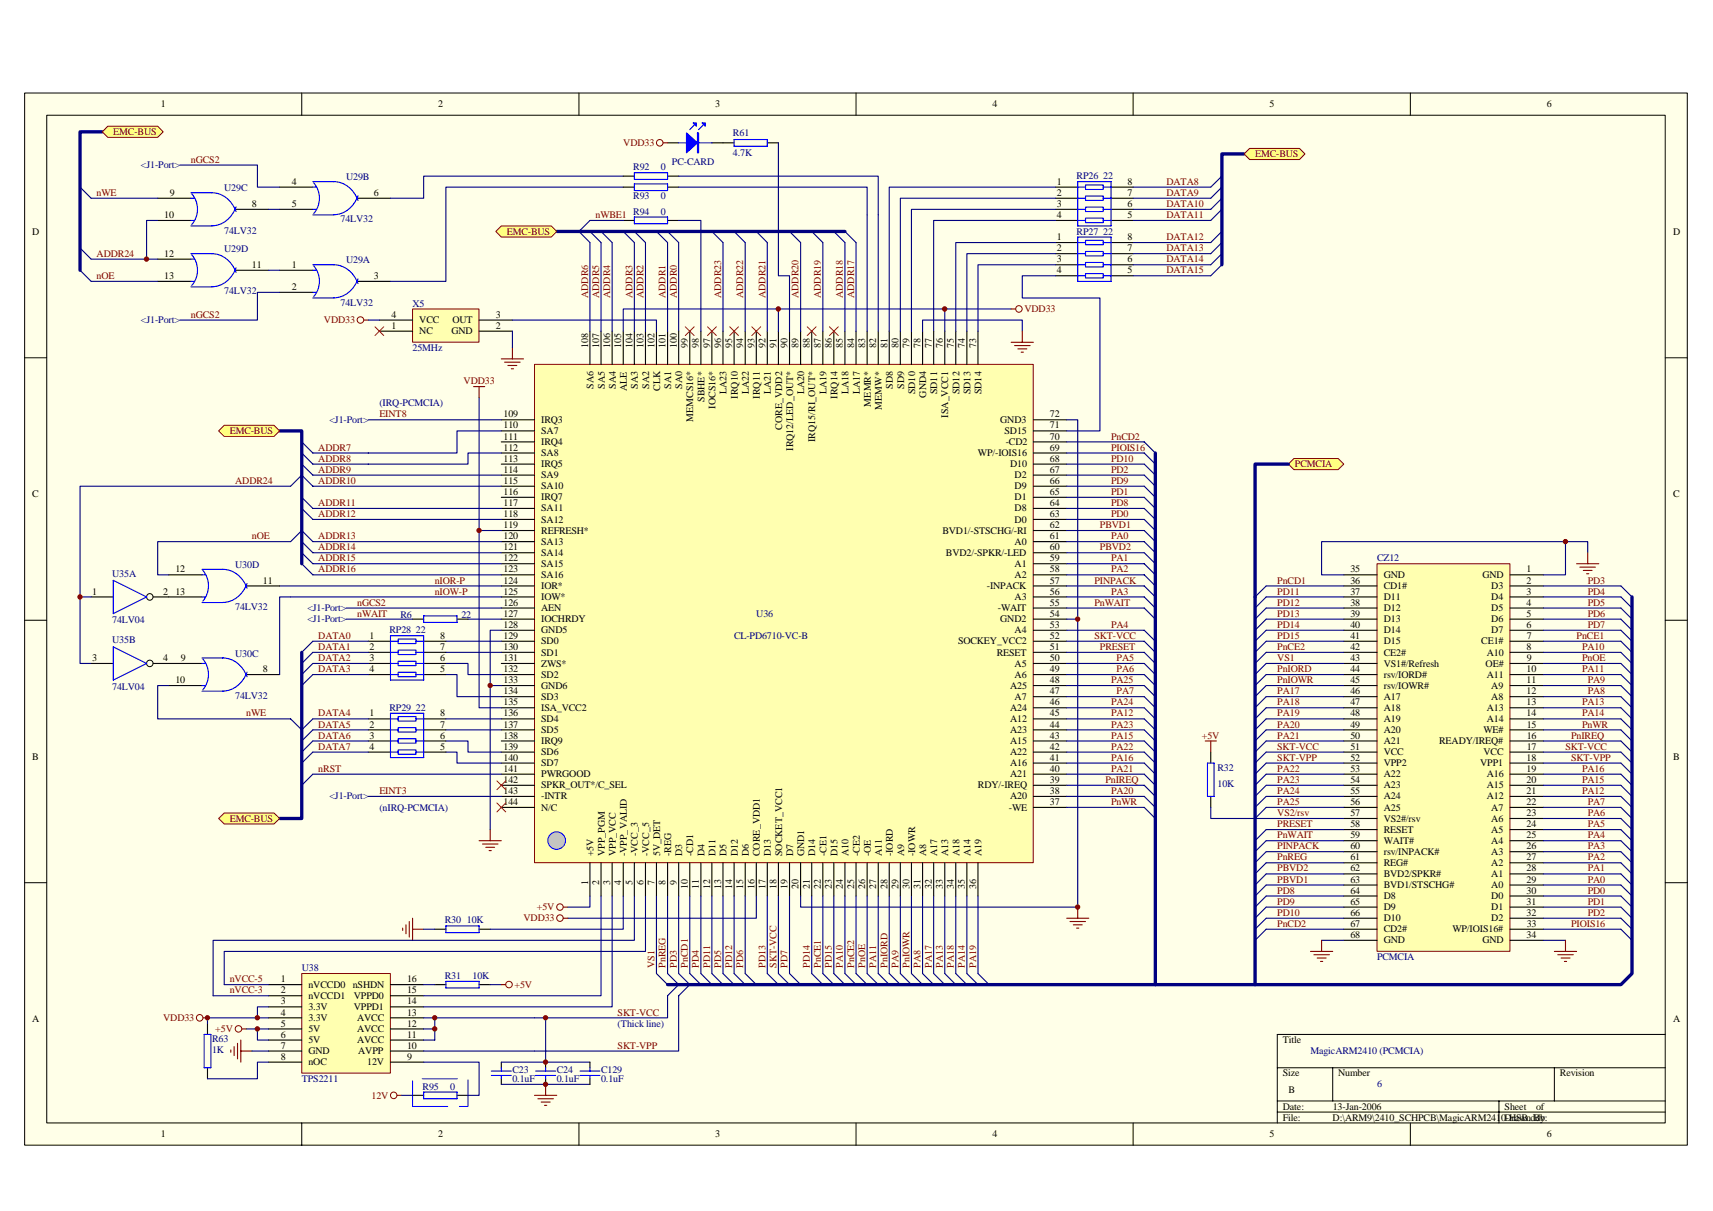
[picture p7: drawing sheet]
<svg xmlns="http://www.w3.org/2000/svg" width="297mm" height="210mm" viewBox="0 0 297 210" stroke-linecap="round" stroke-linejoin="round" font-family="sans-serif">
<defs><g id="words">
<g font-size="1.7" fill="#800000">
<text x="19.6" y="23.4">EMC-BUS</text>
<text x="33.1" y="28.2">nGCS2</text>
<text x="108.1" y="25.3">VDD33</text>
<text x="217.6" y="27.2">EMC-BUS</text>
<text x="16.8" y="34">nWE</text>
<text x="202.3" y="32">DATA8</text>
<text x="202.3" y="34">DATA9</text>
<text x="202.3" y="35.9">DATA10</text>
<text x="87.9" y="40.7">EMC-BUS</text>
<text x="103.3" y="37.8">nWBE1</text>
<text x="202.3" y="37.8">DATA11</text>
<text x="202.3" y="41.6">DATA12</text>
<text x="16.8" y="44.5">ADDR24</text>
<text x="202.3" y="43.6">DATA13</text>
<text x="202.3" y="45.5">DATA14</text>
<text x="202.3" y="47.4">DATA15</text>
<text x="16.8" y="48.4">nOE</text>
<text x="102" y="51.7" transform="rotate(-90 102 51.7)">ADDR6</text>
<text x="103.9" y="51.7" transform="rotate(-90 103.9 51.7)">ADDR5</text>
<text x="105.8" y="51.7" transform="rotate(-90 105.8 51.7)">ADDR4</text>
<text x="109.7" y="51.7" transform="rotate(-90 109.7 51.7)">ADDR3</text>
<text x="111.6" y="51.7" transform="rotate(-90 111.6 51.7)">ADDR2</text>
<text x="115.4" y="51.7" transform="rotate(-90 115.4 51.7)">ADDR1</text>
<text x="117.3" y="51.7" transform="rotate(-90 117.3 51.7)">ADDR0</text>
<text x="125" y="51.7" transform="rotate(-90 125 51.7)">ADDR23</text>
<text x="128.9" y="51.7" transform="rotate(-90 128.9 51.7)">ADDR22</text>
<text x="132.7" y="51.7" transform="rotate(-90 132.7 51.7)">ADDR21</text>
<text x="138.5" y="51.7" transform="rotate(-90 138.5 51.7)">ADDR20</text>
<text x="142.3" y="51.7" transform="rotate(-90 142.3 51.7)">ADDR19</text>
<text x="146.2" y="51.7" transform="rotate(-90 146.2 51.7)">ADDR18</text>
<text x="148.1" y="51.7" transform="rotate(-90 148.1 51.7)">ADDR17</text>
<text x="33.1" y="55.1">nGCS2</text>
<text x="56.2" y="56">VDD33</text>
<text x="177.6" y="54.1">VDD33</text>
<text x="80.4" y="66.6">VDD33</text>
<text x="39.8" y="75.2">EMC-BUS</text>
<text x="65.8" y="72.4">EINT8</text>
<text x="192.7" y="76.2">PnCD2</text>
<text x="40.8" y="83.9">ADDR24</text>
<text x="55.2" y="78.1">ADDR7</text>
<text x="55.2" y="80.1">ADDR8</text>
<text x="55.2" y="82">ADDR9</text>
<text x="55.2" y="83.9">ADDR10</text>
<text x="192.7" y="80.1">PD10</text>
<text x="192.7" y="82">PD2</text>
<text x="192.7" y="83.9">PD9</text>
<text x="192.7" y="78.1">PIOIS16</text>
<text x="224.6" y="81">PCMCIA</text>
<text x="55.2" y="87.7">ADDR11</text>
<text x="55.2" y="89.7">ADDR12</text>
<text x="192.7" y="85.8">PD1</text>
<text x="192.7" y="87.7">PD8</text>
<text x="192.7" y="89.7">PD0</text>
<text x="43.7" y="93.5">nOE</text>
<text x="55.2" y="93.5">ADDR13</text>
<text x="55.2" y="95.4">ADDR14</text>
<text x="190.7" y="95.4">PBVD2</text>
<text x="190.7" y="91.6">PBVD1</text>
<text x="192.7" y="93.5">PA0</text>
<text x="55.2" y="97.3">ADDR15</text>
<text x="55.2" y="99.3">ADDR16</text>
<text x="75.4" y="101.2">nIOR-P</text>
<text x="189.8" y="101.2">PINPACK</text>
<text x="192.7" y="97.3">PA1</text>
<text x="192.7" y="99.3">PA2</text>
<text x="221.5" y="101.2">PnCD1</text>
<text x="275.3" y="101.2">PD3</text>
<text x="61.9" y="105">nGCS2</text>
<text x="61.9" y="106.9">nWAIT</text>
<text x="75.4" y="103.1">nIOW-P</text>
<text x="189.8" y="105">PnWAIT</text>
<text x="192.7" y="103.1">PA3</text>
<text x="221.5" y="103.1">PD11</text>
<text x="221.5" y="105">PD12</text>
<text x="221.5" y="106.9">PD13</text>
<text x="275.3" y="103.1">PD4</text>
<text x="275.3" y="105">PD5</text>
<text x="275.3" y="106.9">PD6</text>
<text x="55.2" y="110.8">DATA0</text>
<text x="55.2" y="112.7">DATA1</text>
<text x="189.8" y="110.8">SKT-VCC</text>
<text x="190.7" y="112.7">PRESET</text>
<text x="192.7" y="108.9">PA4</text>
<text x="221.5" y="108.9">PD14</text>
<text x="221.5" y="110.8">PD15</text>
<text x="221.5" y="112.7">PnCE2</text>
<text x="273.4" y="110.8">PnCE1</text>
<text x="274.3" y="112.7">PA10</text>
<text x="275.3" y="108.9">PD7</text>
<text x="55.2" y="114.6">DATA2</text>
<text x="55.2" y="116.5">DATA3</text>
<text x="192.7" y="118.5">PA25</text>
<text x="193.6" y="116.5">PA6</text>
<text x="193.6" y="114.6">PA5</text>
<text x="221.5" y="114.6">VS1</text>
<text x="221.5" y="116.5">PnIORD</text>
<text x="221.5" y="118.5">PnIOWR</text>
<text x="274.3" y="116.5">PA11</text>
<text x="274.3" y="114.6">PnOE</text>
<text x="275.3" y="118.5">PA9</text>
<text x="42.7" y="124.2">nWE</text>
<text x="55.2" y="124.2">DATA4</text>
<text x="192.7" y="124.2">PA12</text>
<text x="192.7" y="122.3">PA24</text>
<text x="193.6" y="120.4">PA7</text>
<text x="221.5" y="120.4">PA17</text>
<text x="221.5" y="122.3">PA18</text>
<text x="221.5" y="124.2">PA19</text>
<text x="274.3" y="122.3">PA13</text>
<text x="274.3" y="124.2">PA14</text>
<text x="275.3" y="120.4">PA8</text>
<text x="55.2" y="126.2">DATA5</text>
<text x="55.2" y="128.1">DATA6</text>
<text x="55.2" y="130">DATA7</text>
<text x="192.7" y="131.9">PA16</text>
<text x="192.7" y="130">PA22</text>
<text x="192.7" y="128.1">PA15</text>
<text x="192.7" y="126.2">PA23</text>
<text x="208.4" y="128.1">+5V</text>
<text x="221.5" y="126.2">PA20</text>
<text x="221.5" y="128.1">PA21</text>
<text x="221.5" y="130">SKT-VCC</text>
<text x="221.5" y="131.9">SKT-VPP</text>
<text x="271.5" y="130">SKT-VCC</text>
<text x="272.4" y="128.1">PnIREQ</text>
<text x="272.4" y="131.9">SKT-VPP</text>
<text x="274.3" y="126.2">PnWR</text>
<text x="55.2" y="133.8">nRST</text>
<text x="65.8" y="137.7">EINT3</text>
<text x="191.7" y="135.7">PnIREQ</text>
<text x="192.7" y="133.8">PA21</text>
<text x="192.7" y="137.7">PA20</text>
<text x="221.5" y="133.8">PA22</text>
<text x="221.5" y="135.7">PA23</text>
<text x="221.5" y="137.7">PA24</text>
<text x="274.3" y="137.7">PA12</text>
<text x="274.3" y="135.7">PA15</text>
<text x="274.3" y="133.8">PA16</text>
<text x="39.8" y="142.5">EMC-BUS</text>
<text x="192.7" y="139.6">PnWR</text>
<text x="221.5" y="143.4">PRESET</text>
<text x="221.5" y="139.6">PA25</text>
<text x="221.5" y="141.5">VS2/rsv</text>
<text x="275.3" y="143.4">PA5</text>
<text x="275.3" y="141.5">PA6</text>
<text x="275.3" y="139.6">PA7</text>
<text x="221.5" y="149.2">PnREG</text>
<text x="221.5" y="145.4">PnWAIT</text>
<text x="221.5" y="147.3">PINPACK</text>
<text x="275.3" y="149.2">PA2</text>
<text x="275.3" y="147.3">PA3</text>
<text x="275.3" y="145.4">PA4</text>
<text x="221.5" y="153">PBVD1</text>
<text x="221.5" y="155">PD8</text>
<text x="221.5" y="151.1">PBVD2</text>
<text x="275.3" y="155">PD0</text>
<text x="275.3" y="153">PA0</text>
<text x="275.3" y="151.1">PA1</text>
<text x="90.8" y="159.7">VDD33</text>
<text x="93.1" y="157.8">+5V</text>
<text x="221.5" y="160.7">PnCD2</text>
<text x="221.5" y="156.9">PD9</text>
<text x="221.5" y="158.8">PD10</text>
<text x="272.4" y="160.7">PIOIS16</text>
<text x="275.3" y="156.9">PD1</text>
<text x="275.3" y="158.8">PD2</text>
<text x="113.5" y="167.9" transform="rotate(-90 113.5 167.9)">VS1</text>
<text x="115.4" y="167.9" transform="rotate(-90 115.4 167.9)">PnREG</text>
<text x="117.3" y="167.9" transform="rotate(-90 117.3 167.9)">PD3</text>
<text x="119.3" y="167.9" transform="rotate(-90 119.3 167.9)">PnCD1</text>
<text x="121.2" y="167.9" transform="rotate(-90 121.2 167.9)">PD4</text>
<text x="123.1" y="167.9" transform="rotate(-90 123.1 167.9)">PD11</text>
<text x="125" y="167.9" transform="rotate(-90 125 167.9)">PD5</text>
<text x="127" y="167.9" transform="rotate(-90 127 167.9)">PD12</text>
<text x="128.9" y="167.9" transform="rotate(-90 128.9 167.9)">PD6</text>
<text x="132.7" y="167.9" transform="rotate(-90 132.7 167.9)">PD13</text>
<text x="134.6" y="167.9" transform="rotate(-90 134.6 167.9)">SKT-VCC</text>
<text x="136.6" y="167.9" transform="rotate(-90 136.6 167.9)">PD7</text>
<text x="140.4" y="167.9" transform="rotate(-90 140.4 167.9)">PD14</text>
<text x="142.3" y="167.9" transform="rotate(-90 142.3 167.9)">PnCE1</text>
<text x="144.3" y="167.9" transform="rotate(-90 144.3 167.9)">PD15</text>
<text x="146.2" y="167.9" transform="rotate(-90 146.2 167.9)">PA10</text>
<text x="148.1" y="167.9" transform="rotate(-90 148.1 167.9)">PnCE2</text>
<text x="150" y="167.9" transform="rotate(-90 150 167.9)">PnOE</text>
<text x="152" y="167.9" transform="rotate(-90 152 167.9)">PA11</text>
<text x="153.9" y="167.9" transform="rotate(-90 153.9 167.9)">PnIORD</text>
<text x="155.8" y="167.9" transform="rotate(-90 155.8 167.9)">PA9</text>
<text x="157.7" y="167.9" transform="rotate(-90 157.7 167.9)">PnIOWR</text>
<text x="159.6" y="167.9" transform="rotate(-90 159.6 167.9)">PA8</text>
<text x="161.6" y="167.9" transform="rotate(-90 161.6 167.9)">PA17</text>
<text x="163.5" y="167.9" transform="rotate(-90 163.5 167.9)">PA13</text>
<text x="165.4" y="167.9" transform="rotate(-90 165.4 167.9)">PA18</text>
<text x="167.3" y="167.9" transform="rotate(-90 167.3 167.9)">PA14</text>
<text x="169.2" y="167.9" transform="rotate(-90 169.2 167.9)">PA19</text>
<text x="39.8" y="170.3">nVCC-5</text>
<text x="39.8" y="172.2">nVCC-3</text>
<text x="89.2" y="171.3">+5V</text>
<text x="28.3" y="177">VDD33</text>
<text x="37.3" y="179">+5V</text>
<text x="107.1" y="176.1">SKT-VCC</text>
<text x="107.1" y="181.8">SKT-VPP</text>
<text x="64.4" y="190.5">12V</text>
</g>
<g font-size="1.7">
<text x="27.9" y="18.6">1</text>
<text x="76" y="18.6">2</text>
<text x="124" y="18.6">3</text>
<text x="172.1" y="18.6">4</text>
<text x="220.1" y="18.6">5</text>
<text x="268.2" y="18.6">6</text>
<text x="29.5" y="34">9</text>
<text x="43.7" y="35.9">8</text>
<text x="50.6" y="32">4</text>
<text x="50.6" y="35.9">5</text>
<text x="64.8" y="34">6</text>
<text x="183.2" y="32">1</text>
<text x="183.2" y="34">2</text>
<text x="183.2" y="35.9">3</text>
<text x="195.5" y="32">8</text>
<text x="195.5" y="34">7</text>
<text x="195.5" y="35.9">6</text>
<text x="5.6" y="40.7">D</text>
<text x="28.5" y="37.8">10</text>
<text x="183.2" y="37.8">4</text>
<text x="183.2" y="41.6">1</text>
<text x="195.5" y="37.8">5</text>
<text x="195.5" y="41.6">8</text>
<text x="290.1" y="40.7">D</text>
<text x="28.5" y="44.5">12</text>
<text x="43.7" y="46.4">11</text>
<text x="50.6" y="46.4">1</text>
<text x="183.2" y="43.6">2</text>
<text x="183.2" y="45.5">3</text>
<text x="183.2" y="47.4">4</text>
<text x="195.5" y="43.6">7</text>
<text x="195.5" y="45.5">6</text>
<text x="195.5" y="47.4">5</text>
<text x="28.5" y="48.4">13</text>
<text x="50.6" y="50.3">2</text>
<text x="64.8" y="48.4">3</text>
<text x="67.9" y="57">1</text>
<text x="67.9" y="55.1">4</text>
<text x="72.7" y="58">NC</text>
<text x="72.7" y="56">VCC</text>
<text x="78.3" y="58">GND</text>
<text x="78.5" y="56">OUT</text>
<text x="86" y="57">2</text>
<text x="86" y="55.1">3</text>
<text x="102" y="60.3" transform="rotate(-90 102 60.3)">108</text>
<text x="103.9" y="60.3" transform="rotate(-90 103.9 60.3)">107</text>
<text x="105.8" y="60.3" transform="rotate(-90 105.8 60.3)">106</text>
<text x="107.7" y="60.3" transform="rotate(-90 107.7 60.3)">105</text>
<text x="109.7" y="60.3" transform="rotate(-90 109.7 60.3)">104</text>
<text x="111.6" y="60.3" transform="rotate(-90 111.6 60.3)">103</text>
<text x="113.5" y="60.3" transform="rotate(-90 113.5 60.3)">102</text>
<text x="115.4" y="60.3" transform="rotate(-90 115.4 60.3)">101</text>
<text x="117.3" y="60.3" transform="rotate(-90 117.3 60.3)">100</text>
<text x="119.3" y="60.3" transform="rotate(-90 119.3 60.3)">99</text>
<text x="121.2" y="60.3" transform="rotate(-90 121.2 60.3)">98</text>
<text x="123.1" y="60.3" transform="rotate(-90 123.1 60.3)">97</text>
<text x="125" y="60.3" transform="rotate(-90 125 60.3)">96</text>
<text x="127" y="60.3" transform="rotate(-90 127 60.3)">95</text>
<text x="128.9" y="60.3" transform="rotate(-90 128.9 60.3)">94</text>
<text x="130.8" y="60.3" transform="rotate(-90 130.8 60.3)">93</text>
<text x="132.7" y="60.3" transform="rotate(-90 132.7 60.3)">92</text>
<text x="134.6" y="60.3" transform="rotate(-90 134.6 60.3)">91</text>
<text x="136.6" y="60.3" transform="rotate(-90 136.6 60.3)">90</text>
<text x="138.5" y="60.3" transform="rotate(-90 138.5 60.3)">89</text>
<text x="140.4" y="60.3" transform="rotate(-90 140.4 60.3)">88</text>
<text x="142.3" y="60.3" transform="rotate(-90 142.3 60.3)">87</text>
<text x="144.3" y="60.3" transform="rotate(-90 144.3 60.3)">86</text>
<text x="146.2" y="60.3" transform="rotate(-90 146.2 60.3)">85</text>
<text x="148.1" y="60.3" transform="rotate(-90 148.1 60.3)">84</text>
<text x="150" y="60.3" transform="rotate(-90 150 60.3)">83</text>
<text x="152" y="60.3" transform="rotate(-90 152 60.3)">82</text>
<text x="153.9" y="60.3" transform="rotate(-90 153.9 60.3)">81</text>
<text x="155.8" y="60.3" transform="rotate(-90 155.8 60.3)">80</text>
<text x="157.7" y="60.3" transform="rotate(-90 157.7 60.3)">79</text>
<text x="159.6" y="60.3" transform="rotate(-90 159.6 60.3)">78</text>
<text x="161.6" y="60.3" transform="rotate(-90 161.6 60.3)">77</text>
<text x="163.5" y="60.3" transform="rotate(-90 163.5 60.3)">76</text>
<text x="165.4" y="60.3" transform="rotate(-90 165.4 60.3)">75</text>
<text x="167.3" y="60.3" transform="rotate(-90 167.3 60.3)">74</text>
<text x="169.2" y="60.3" transform="rotate(-90 169.2 60.3)">73</text>
<text x="102.9" y="67.4" transform="rotate(-90 102.9 67.4)">SA6</text>
<text x="104.9" y="67.4" transform="rotate(-90 104.9 67.4)">SA5</text>
<text x="106.8" y="67.4" transform="rotate(-90 106.8 67.4)">SA4</text>
<text x="108.7" y="67.8" transform="rotate(-90 108.7 67.8)">ALE</text>
<text x="110.6" y="67.4" transform="rotate(-90 110.6 67.4)">SA3</text>
<text x="112.5" y="67.4" transform="rotate(-90 112.5 67.4)">SA2</text>
<text x="114.5" y="67.8" transform="rotate(-90 114.5 67.8)">CLK</text>
<text x="116.4" y="67.4" transform="rotate(-90 116.4 67.4)">SA1</text>
<text x="118.3" y="67.4" transform="rotate(-90 118.3 67.4)">SA0</text>
<text x="122.1" y="69.7" transform="rotate(-90 122.1 69.7)">SBHE*</text>
<text x="124.1" y="70.9" transform="rotate(-90 124.1 70.9)">IOCS16*</text>
<text x="126" y="68.4" transform="rotate(-90 126 68.4)">LA23</text>
<text x="127.9" y="69.1" transform="rotate(-90 127.9 69.1)">IRQ10</text>
<text x="129.8" y="68.4" transform="rotate(-90 129.8 68.4)">LA22</text>
<text x="131.8" y="69.1" transform="rotate(-90 131.8 69.1)">IRQ11</text>
<text x="133.7" y="68.4" transform="rotate(-90 133.7 68.4)">LA21</text>
<text x="139.5" y="68.4" transform="rotate(-90 139.5 68.4)">LA20</text>
<text x="143.3" y="68.4" transform="rotate(-90 143.3 68.4)">LA19</text>
<text x="145.2" y="69.1" transform="rotate(-90 145.2 69.1)">IRQ14</text>
<text x="147.1" y="68.4" transform="rotate(-90 147.1 68.4)">LA18</text>
<text x="149.1" y="68.4" transform="rotate(-90 149.1 68.4)">LA17</text>
<text x="151" y="70.5" transform="rotate(-90 151 70.5)">MEMR*</text>
<text x="152.9" y="71.1" transform="rotate(-90 152.9 71.1)">MEMW*</text>
<text x="154.8" y="67.4" transform="rotate(-90 154.8 67.4)">SD8</text>
<text x="156.8" y="67.4" transform="rotate(-90 156.8 67.4)">SD9</text>
<text x="158.7" y="68.4" transform="rotate(-90 158.7 68.4)">SD10</text>
<text x="160.6" y="68.9" transform="rotate(-90 160.6 68.9)">GND4</text>
<text x="162.5" y="68.4" transform="rotate(-90 162.5 68.4)">SD11</text>
<text x="166.4" y="68.4" transform="rotate(-90 166.4 68.4)">SD12</text>
<text x="168.3" y="68.4" transform="rotate(-90 168.3 68.4)">SD13</text>
<text x="170.2" y="68.4" transform="rotate(-90 170.2 68.4)">SD14</text>
<text x="87.3" y="72.4">109</text>
<text x="87.3" y="74.3">110</text>
<text x="87.3" y="76.2">111</text>
<text x="93.8" y="73.3">IRQ3</text>
<text x="93.8" y="75.2">SA7</text>
<text x="93.8" y="77.2">IRQ4</text>
<text x="120.2" y="73.2" transform="rotate(-90 120.2 73.2)">MEMCS16*</text>
<text x="135.6" y="74.5" transform="rotate(-90 135.6 74.5)">CORE_VDD2</text>
<text x="141.4" y="76.6" transform="rotate(-90 141.4 76.6)">IRQ15/RI_OUT*</text>
<text x="164.4" y="72.4" transform="rotate(-90 164.4 72.4)">ISA_VCC1</text>
<text x="173.4" y="73.3">GND3</text>
<text x="174.2" y="75.2">SD15</text>
<text x="174.4" y="77.2">-CD2</text>
<text x="182.1" y="76.2">70</text>
<text x="182.1" y="72.4">72</text>
<text x="182.1" y="74.3">71</text>
<text x="87.3" y="78.1">112</text>
<text x="87.3" y="80.1">113</text>
<text x="87.3" y="82">114</text>
<text x="87.3" y="83.9">115</text>
<text x="93.8" y="79.1">SA8</text>
<text x="93.8" y="81">IRQ5</text>
<text x="93.8" y="82.9">SA9</text>
<text x="137.5" y="78.2" transform="rotate(-90 137.5 78.2)">IRQ12/LED_OUT*</text>
<text x="169.6" y="79.1">WP/-IOIS16</text>
<text x="175.2" y="81">D10</text>
<text x="175.9" y="82.9">D2</text>
<text x="182.1" y="83.9">66</text>
<text x="182.1" y="82">67</text>
<text x="182.1" y="80.1">68</text>
<text x="182.1" y="78.1">69</text>
<text x="5.6" y="86.2">C</text>
<text x="87.3" y="85.8">116</text>
<text x="87.3" y="87.7">117</text>
<text x="87.3" y="89.7">118</text>
<text x="93.8" y="84.9">SA10</text>
<text x="93.8" y="86.8">IRQ7</text>
<text x="93.8" y="88.7">SA11</text>
<text x="175.9" y="88.7">D8</text>
<text x="175.9" y="86.8">D1</text>
<text x="175.9" y="84.9">D9</text>
<text x="182.1" y="89.7">63</text>
<text x="182.1" y="87.7">64</text>
<text x="182.1" y="85.8">65</text>
<text x="290.1" y="86.2">C</text>
<text x="87.3" y="91.6">119</text>
<text x="87.3" y="93.5">120</text>
<text x="87.3" y="95.4">121</text>
<text x="93.8" y="90.6">SA12</text>
<text x="93.8" y="92.5">REFRESH*</text>
<text x="93.8" y="94.4">SA13</text>
<text x="163.4" y="92.5">BVD1/-STSCHG/-RI</text>
<text x="175.9" y="94.4">A0</text>
<text x="175.9" y="90.6">D0</text>
<text x="182.1" y="95.4">60</text>
<text x="182.1" y="93.5">61</text>
<text x="182.1" y="91.6">62</text>
<text x="30.4" y="99.3">12</text>
<text x="45.6" y="101.2">11</text>
<text x="87.3" y="97.3">122</text>
<text x="87.3" y="99.3">123</text>
<text x="87.3" y="101.2">124</text>
<text x="93.8" y="96.4">SA14</text>
<text x="93.8" y="98.3">SA15</text>
<text x="93.8" y="100.2">SA16</text>
<text x="164" y="96.4">BVD2/-SPKR/-LED</text>
<text x="175.9" y="100.2">A2</text>
<text x="175.9" y="98.3">A1</text>
<text x="182.1" y="99.3">58</text>
<text x="182.1" y="97.3">59</text>
<text x="182.1" y="101.2">57</text>
<text x="234.2" y="99.3">35</text>
<text x="234.2" y="101.2">36</text>
<text x="239.9" y="100.2">GND</text>
<text x="257" y="100.2">GND</text>
<text x="264.7" y="99.3">1</text>
<text x="264.7" y="101.2">2</text>
<text x="16" y="103.1">1</text>
<text x="28.3" y="103.1">2</text>
<text x="30.4" y="103.1">13</text>
<text x="87.3" y="103.1">125</text>
<text x="87.3" y="105">126</text>
<text x="87.3" y="106.9">127</text>
<text x="93.8" y="102.1">IOR*</text>
<text x="93.8" y="104.1">IOW*</text>
<text x="93.8" y="106">AEN</text>
<text x="93.8" y="107.9">IOCHRDY</text>
<text x="171.1" y="102.1">-INPACK</text>
<text x="173" y="106">-WAIT</text>
<text x="173.4" y="107.9">GND2</text>
<text x="175.9" y="104.1">A3</text>
<text x="182.1" y="103.1">56</text>
<text x="182.1" y="106.9">54</text>
<text x="182.1" y="105">55</text>
<text x="234.2" y="103.1">37</text>
<text x="234.2" y="105">38</text>
<text x="234.2" y="106.9">39</text>
<text x="239.9" y="102.1">CD1#</text>
<text x="239.9" y="104.1">D11</text>
<text x="239.9" y="106">D12</text>
<text x="239.9" y="107.9">D13</text>
<text x="258.6" y="102.1">D3</text>
<text x="258.6" y="104.1">D4</text>
<text x="258.6" y="106">D5</text>
<text x="258.6" y="107.9">D6</text>
<text x="264.7" y="103.1">3</text>
<text x="264.7" y="105">4</text>
<text x="264.7" y="106.9">5</text>
<text x="64" y="110.8">1</text>
<text x="64" y="112.7">2</text>
<text x="76.3" y="110.8">8</text>
<text x="76.3" y="112.7">7</text>
<text x="87.3" y="108.9">128</text>
<text x="87.3" y="110.8">129</text>
<text x="87.3" y="112.7">130</text>
<text x="93.8" y="109.8">GND5</text>
<text x="93.8" y="111.7">SD0</text>
<text x="93.8" y="113.7">SD1</text>
<text x="166.1" y="111.7">SOCKEY_VCC2</text>
<text x="172.8" y="113.7">RESET</text>
<text x="175.9" y="109.8">A4</text>
<text x="182.1" y="112.7">51</text>
<text x="182.1" y="108.9">53</text>
<text x="182.1" y="110.8">52</text>
<text x="234.2" y="108.9">40</text>
<text x="234.2" y="110.8">41</text>
<text x="234.2" y="112.7">42</text>
<text x="239.9" y="109.8">D14</text>
<text x="239.9" y="111.7">D15</text>
<text x="239.9" y="113.7">CE2#</text>
<text x="256.9" y="111.7">CE1#</text>
<text x="257.8" y="113.7">A10</text>
<text x="258.6" y="109.8">D7</text>
<text x="264.7" y="108.9">6</text>
<text x="264.7" y="112.7">8</text>
<text x="264.7" y="110.8">7</text>
<text x="16" y="114.6">3</text>
<text x="28.3" y="114.6">4</text>
<text x="30.4" y="118.5">10</text>
<text x="31.4" y="114.6">9</text>
<text x="45.6" y="116.5">8</text>
<text x="64" y="114.6">3</text>
<text x="64" y="116.5">4</text>
<text x="76.3" y="114.6">6</text>
<text x="76.3" y="116.5">5</text>
<text x="87.3" y="114.6">131</text>
<text x="87.3" y="116.5">132</text>
<text x="87.3" y="118.5">133</text>
<text x="93.8" y="115.6">ZWS*</text>
<text x="93.8" y="117.5">SD2</text>
<text x="93.8" y="119.4">GND6</text>
<text x="175.2" y="119.4">A25</text>
<text x="175.9" y="117.5">A6</text>
<text x="175.9" y="115.6">A5</text>
<text x="182.1" y="118.5">48</text>
<text x="182.1" y="116.5">49</text>
<text x="182.1" y="114.6">50</text>
<text x="234.2" y="114.6">43</text>
<text x="234.2" y="116.5">44</text>
<text x="234.2" y="118.5">45</text>
<text x="239.9" y="115.6">VS1#/Refresh</text>
<text x="239.9" y="117.5">rsv/IORD#</text>
<text x="239.9" y="119.4">rsv/IOWR#</text>
<text x="257.6" y="115.6">OE#</text>
<text x="257.8" y="117.5">A11</text>
<text x="258.6" y="119.4">A9</text>
<text x="264.7" y="116.5">10</text>
<text x="264.7" y="118.5">11</text>
<text x="264.7" y="114.6">9</text>
<text x="64" y="124.2">1</text>
<text x="76.3" y="124.2">8</text>
<text x="87.3" y="120.4">134</text>
<text x="87.3" y="122.3">135</text>
<text x="87.3" y="124.2">136</text>
<text x="93.8" y="121.3">SD3</text>
<text x="93.8" y="123.3">ISA_VCC2</text>
<text x="93.8" y="125.2">SD4</text>
<text x="175.2" y="125.2">A12</text>
<text x="175.2" y="123.3">A24</text>
<text x="175.9" y="121.3">A7</text>
<text x="182.1" y="124.2">45</text>
<text x="182.1" y="122.3">46</text>
<text x="182.1" y="120.4">47</text>
<text x="234.2" y="120.4">46</text>
<text x="234.2" y="122.3">47</text>
<text x="234.2" y="124.2">48</text>
<text x="239.9" y="121.3">A17</text>
<text x="239.9" y="123.3">A18</text>
<text x="239.9" y="125.2">A19</text>
<text x="257.8" y="123.3">A13</text>
<text x="257.8" y="125.2">A14</text>
<text x="258.6" y="121.3">A8</text>
<text x="264.7" y="120.4">12</text>
<text x="264.7" y="122.3">13</text>
<text x="264.7" y="124.2">14</text>
<text x="5.6" y="131.7">B</text>
<text x="64" y="126.2">2</text>
<text x="64" y="128.1">3</text>
<text x="64" y="130">4</text>
<text x="76.3" y="126.2">7</text>
<text x="76.3" y="128.1">6</text>
<text x="76.3" y="130">5</text>
<text x="87.3" y="126.2">137</text>
<text x="87.3" y="128.1">138</text>
<text x="87.3" y="130">139</text>
<text x="87.3" y="131.9">140</text>
<text x="93.8" y="127.1">SD5</text>
<text x="93.8" y="129">IRQ9</text>
<text x="93.8" y="130.9">SD6</text>
<text x="175.2" y="130.9">A22</text>
<text x="175.2" y="129">A15</text>
<text x="175.2" y="127.1">A23</text>
<text x="182.1" y="131.9">41</text>
<text x="182.1" y="130">42</text>
<text x="182.1" y="128.1">43</text>
<text x="182.1" y="126.2">44</text>
<text x="234.2" y="126.2">49</text>
<text x="234.2" y="128.1">50</text>
<text x="234.2" y="130">51</text>
<text x="234.2" y="131.9">52</text>
<text x="239.9" y="127.1">A20</text>
<text x="239.9" y="129">A21</text>
<text x="239.9" y="130.9">VCC</text>
<text x="249.6" y="129">READY/IREQ#</text>
<text x="257.2" y="127.1">WE#</text>
<text x="257.2" y="130.9">VCC</text>
<text x="264.7" y="131.9">18</text>
<text x="264.7" y="126.2">15</text>
<text x="264.7" y="128.1">16</text>
<text x="264.7" y="130">17</text>
<text x="290.1" y="131.7">B</text>
<text x="87.3" y="133.8">141</text>
<text x="87.3" y="135.7">142</text>
<text x="87.3" y="137.7">143</text>
<text x="93.8" y="132.9">SD7</text>
<text x="93.8" y="134.8">PWRGOOD</text>
<text x="93.8" y="136.7">SPKR_OUT*/C_SEL</text>
<text x="169.6" y="136.7">RDY/-IREQ</text>
<text x="175.2" y="134.8">A21</text>
<text x="175.2" y="132.9">A16</text>
<text x="182.1" y="137.7">38</text>
<text x="182.1" y="133.8">40</text>
<text x="182.1" y="135.7">39</text>
<text x="234.2" y="133.8">53</text>
<text x="234.2" y="135.7">54</text>
<text x="234.2" y="137.7">55</text>
<text x="239.9" y="132.9">VPP2</text>
<text x="239.9" y="134.8">A22</text>
<text x="239.9" y="136.7">A23</text>
<text x="256.7" y="132.9">VPP1</text>
<text x="257.8" y="134.8">A16</text>
<text x="257.8" y="136.7">A15</text>
<text x="264.7" y="133.8">19</text>
<text x="264.7" y="135.7">20</text>
<text x="264.7" y="137.7">21</text>
<text x="87.3" y="139.6">144</text>
<text x="93.8" y="138.6">-INTR</text>
<text x="93.8" y="140.5">N/C</text>
<text x="175" y="140.5">-WE</text>
<text x="175.2" y="138.6">A20</text>
<text x="182.1" y="139.6">37</text>
<text x="234.2" y="139.6">56</text>
<text x="234.2" y="141.5">57</text>
<text x="234.2" y="143.4">58</text>
<text x="239.9" y="138.6">A24</text>
<text x="239.9" y="140.5">A25</text>
<text x="239.9" y="142.5">VS2#/rsv</text>
<text x="257.8" y="138.6">A12</text>
<text x="258.6" y="140.5">A7</text>
<text x="258.6" y="142.5">A6</text>
<text x="264.7" y="139.6">22</text>
<text x="264.7" y="141.5">23</text>
<text x="264.7" y="143.4">24</text>
<text x="102.9" y="148.5" transform="rotate(-90 102.9 148.5)">+5V</text>
<text x="104.9" y="148.5" transform="rotate(-90 104.9 148.5)">VPP_PGM</text>
<text x="106.8" y="148.5" transform="rotate(-90 106.8 148.5)">VPP_VCC</text>
<text x="108.7" y="148.5" transform="rotate(-90 108.7 148.5)">-VPP_VALID</text>
<text x="110.6" y="148.5" transform="rotate(-90 110.6 148.5)">-VCC_3</text>
<text x="112.5" y="148.5" transform="rotate(-90 112.5 148.5)">-VCC_5</text>
<text x="114.5" y="148.5" transform="rotate(-90 114.5 148.5)">5V_DET</text>
<text x="116.4" y="148.5" transform="rotate(-90 116.4 148.5)">-REG</text>
<text x="118.3" y="148.5" transform="rotate(-90 118.3 148.5)">D3</text>
<text x="120.2" y="148.5" transform="rotate(-90 120.2 148.5)">-CD1</text>
<text x="122.1" y="148.5" transform="rotate(-90 122.1 148.5)">D4</text>
<text x="124.1" y="148.5" transform="rotate(-90 124.1 148.5)">D11</text>
<text x="126" y="148.5" transform="rotate(-90 126 148.5)">D5</text>
<text x="127.9" y="148.5" transform="rotate(-90 127.9 148.5)">D12</text>
<text x="129.8" y="148.5" transform="rotate(-90 129.8 148.5)">D6</text>
<text x="131.8" y="148.5" transform="rotate(-90 131.8 148.5)">CORE_VDD1</text>
<text x="133.7" y="148.5" transform="rotate(-90 133.7 148.5)">D13</text>
<text x="135.6" y="148.5" transform="rotate(-90 135.6 148.5)">SOCKET_VCC1</text>
<text x="137.5" y="148.5" transform="rotate(-90 137.5 148.5)">D7</text>
<text x="139.5" y="148.5" transform="rotate(-90 139.5 148.5)">GND1</text>
<text x="141.4" y="148.5" transform="rotate(-90 141.4 148.5)">D14</text>
<text x="143.3" y="148.5" transform="rotate(-90 143.3 148.5)">-CE1</text>
<text x="145.2" y="148.5" transform="rotate(-90 145.2 148.5)">D15</text>
<text x="147.1" y="148.5" transform="rotate(-90 147.1 148.5)">A10</text>
<text x="149.1" y="148.5" transform="rotate(-90 149.1 148.5)">-CE2</text>
<text x="151" y="148.5" transform="rotate(-90 151 148.5)">-OE</text>
<text x="152.9" y="148.5" transform="rotate(-90 152.9 148.5)">A11</text>
<text x="154.8" y="148.5" transform="rotate(-90 154.8 148.5)">-IORD</text>
<text x="156.8" y="148.5" transform="rotate(-90 156.8 148.5)">A9</text>
<text x="158.7" y="148.5" transform="rotate(-90 158.7 148.5)">-IOWR</text>
<text x="160.6" y="148.5" transform="rotate(-90 160.6 148.5)">A8</text>
<text x="162.5" y="148.5" transform="rotate(-90 162.5 148.5)">A17</text>
<text x="164.4" y="148.5" transform="rotate(-90 164.4 148.5)">A13</text>
<text x="166.4" y="148.5" transform="rotate(-90 166.4 148.5)">A18</text>
<text x="168.3" y="148.5" transform="rotate(-90 168.3 148.5)">A14</text>
<text x="170.2" y="148.5" transform="rotate(-90 170.2 148.5)">A19</text>
<text x="234.2" y="145.4">59</text>
<text x="234.2" y="147.3">60</text>
<text x="234.2" y="149.2">61</text>
<text x="239.9" y="144.4">RESET</text>
<text x="239.9" y="146.3">WAIT#</text>
<text x="239.9" y="148.2">rsv/INPACK#</text>
<text x="258.6" y="144.4">A5</text>
<text x="258.6" y="146.3">A4</text>
<text x="258.6" y="148.2">A3</text>
<text x="264.7" y="145.4">25</text>
<text x="264.7" y="147.3">26</text>
<text x="264.7" y="149.2">27</text>
<text x="102" y="153.5" transform="rotate(-90 102 153.5)">1</text>
<text x="103.9" y="153.5" transform="rotate(-90 103.9 153.5)">2</text>
<text x="105.8" y="153.5" transform="rotate(-90 105.8 153.5)">3</text>
<text x="107.7" y="153.5" transform="rotate(-90 107.7 153.5)">4</text>
<text x="109.7" y="153.5" transform="rotate(-90 109.7 153.5)">5</text>
<text x="111.6" y="153.5" transform="rotate(-90 111.6 153.5)">6</text>
<text x="113.5" y="153.5" transform="rotate(-90 113.5 153.5)">7</text>
<text x="115.4" y="153.5" transform="rotate(-90 115.4 153.5)">8</text>
<text x="117.3" y="153.5" transform="rotate(-90 117.3 153.5)">9</text>
<text x="119.3" y="154.2" transform="rotate(-90 119.3 154.2)">10</text>
<text x="121.2" y="154.2" transform="rotate(-90 121.2 154.2)">11</text>
<text x="123.1" y="154.2" transform="rotate(-90 123.1 154.2)">12</text>
<text x="125" y="154.2" transform="rotate(-90 125 154.2)">13</text>
<text x="127" y="154.2" transform="rotate(-90 127 154.2)">14</text>
<text x="128.9" y="154.2" transform="rotate(-90 128.9 154.2)">15</text>
<text x="130.8" y="154.2" transform="rotate(-90 130.8 154.2)">16</text>
<text x="132.7" y="154.2" transform="rotate(-90 132.7 154.2)">17</text>
<text x="134.6" y="154.2" transform="rotate(-90 134.6 154.2)">18</text>
<text x="136.6" y="154.2" transform="rotate(-90 136.6 154.2)">19</text>
<text x="138.5" y="154.2" transform="rotate(-90 138.5 154.2)">20</text>
<text x="140.4" y="154.2" transform="rotate(-90 140.4 154.2)">21</text>
<text x="142.3" y="154.2" transform="rotate(-90 142.3 154.2)">22</text>
<text x="144.3" y="154.2" transform="rotate(-90 144.3 154.2)">23</text>
<text x="146.2" y="154.2" transform="rotate(-90 146.2 154.2)">24</text>
<text x="148.1" y="154.2" transform="rotate(-90 148.1 154.2)">25</text>
<text x="150" y="154.2" transform="rotate(-90 150 154.2)">26</text>
<text x="152" y="154.2" transform="rotate(-90 152 154.2)">27</text>
<text x="153.9" y="154.2" transform="rotate(-90 153.9 154.2)">28</text>
<text x="155.8" y="154.2" transform="rotate(-90 155.8 154.2)">29</text>
<text x="157.7" y="154.2" transform="rotate(-90 157.7 154.2)">30</text>
<text x="159.6" y="154.2" transform="rotate(-90 159.6 154.2)">31</text>
<text x="161.6" y="154.2" transform="rotate(-90 161.6 154.2)">32</text>
<text x="163.5" y="154.2" transform="rotate(-90 163.5 154.2)">33</text>
<text x="165.4" y="154.2" transform="rotate(-90 165.4 154.2)">34</text>
<text x="167.3" y="154.2" transform="rotate(-90 167.3 154.2)">35</text>
<text x="169.2" y="154.2" transform="rotate(-90 169.2 154.2)">36</text>
<text x="234.2" y="151.1">62</text>
<text x="234.2" y="153">63</text>
<text x="234.2" y="155">64</text>
<text x="239.9" y="150.2">REG#</text>
<text x="239.9" y="152.1">BVD2/SPKR#</text>
<text x="239.9" y="154">BVD1/STSCHG#</text>
<text x="239.9" y="155.9">D8</text>
<text x="258.6" y="150.2">A2</text>
<text x="258.6" y="152.1">A1</text>
<text x="258.6" y="154">A0</text>
<text x="258.6" y="155.9">D0</text>
<text x="264.7" y="151.1">28</text>
<text x="264.7" y="153">29</text>
<text x="264.7" y="155">30</text>
<text x="234.2" y="156.9">65</text>
<text x="234.2" y="158.8">66</text>
<text x="234.2" y="160.7">67</text>
<text x="239.9" y="157.8">D9</text>
<text x="239.9" y="159.7">D10</text>
<text x="239.9" y="161.7">CD2#</text>
<text x="251.9" y="161.7">WP/IOIS16#</text>
<text x="258.6" y="157.8">D1</text>
<text x="258.6" y="159.7">D2</text>
<text x="264.7" y="156.9">31</text>
<text x="264.7" y="158.8">32</text>
<text x="264.7" y="160.7">33</text>
<text x="234.2" y="162.6">68</text>
<text x="239.9" y="163.6">GND</text>
<text x="257" y="163.6">GND</text>
<text x="264.7" y="162.6">34</text>
<text x="48.7" y="170.3">1</text>
<text x="48.7" y="172.2">2</text>
<text x="53.5" y="171.3">nVCCD0</text>
<text x="53.5" y="173.2">nVCCD1</text>
<text x="61.2" y="171.3">nSHDN</text>
<text x="61.4" y="173.2">VPPD0</text>
<text x="70.6" y="172.2">15</text>
<text x="70.6" y="170.3">16</text>
<text x="5.6" y="177.2">A</text>
<text x="48.7" y="174.2">3</text>
<text x="48.7" y="176.1">4</text>
<text x="48.7" y="178">5</text>
<text x="48.7" y="179.9">6</text>
<text x="53.5" y="175.1">3.3V</text>
<text x="53.5" y="177">3.3V</text>
<text x="53.5" y="179">5V</text>
<text x="61.4" y="175.1">VPPD1</text>
<text x="61.9" y="179">AVCC</text>
<text x="61.9" y="177">AVCC</text>
<text x="70.6" y="174.2">14</text>
<text x="70.6" y="179.9">11</text>
<text x="70.6" y="178">12</text>
<text x="70.6" y="176.1">13</text>
<text x="290.1" y="177.2">A</text>
<text x="48.7" y="181.8">7</text>
<text x="48.7" y="183.7">8</text>
<text x="53.5" y="180.9">5V</text>
<text x="53.5" y="182.8">GND</text>
<text x="53.5" y="184.7">nOC</text>
<text x="61.9" y="180.9">AVCC</text>
<text x="62.1" y="182.8">AVPP</text>
<text x="63.7" y="184.7">12V</text>
<text x="70.6" y="181.8">10</text>
<text x="70.6" y="183.7">9</text>
<text x="222.4" y="180.9">Title</text>
<text x="222.4" y="186.6">Size</text>
<text x="223.4" y="189.5">B</text>
<text x="232" y="186.6">Number</text>
<text x="270.5" y="186.6">Revision</text>
<text x="27.9" y="197.2">1</text>
<text x="76" y="197.2">2</text>
<text x="124" y="197.2">3</text>
<text x="172.1" y="197.2">4</text>
<text x="220.1" y="197.2">5</text>
<text x="222.4" y="192.4">Date:</text>
<text x="222.4" y="194.3">File:</text>
<text x="231.1" y="194.3">D:\ARM9\2410_SCHPCB\MagicARM2410-HSB.ddb</text>
<text x="231.1" y="192.4">13-Jan-2006</text>
<text x="260.9" y="194.3">Drawn By:</text>
<text x="260.9" y="192.4">Sheet</text>
<text x="266.4" y="192.4">of</text>
<text x="268.2" y="197.2">6</text>
</g>
<g font-size="1.7" fill="#000080">
<text x="127.1" y="23.6">R61</text>
<text x="24.4" y="29.2">&lt;J1-Port&gt;</text>
<text x="109.8" y="29.5">R92</text>
<text x="114.6" y="29.5">0</text>
<text x="116.5" y="28.6">PC-CARD</text>
<text x="127.1" y="27.1">4.7K</text>
<text x="38.9" y="33.2">U29C</text>
<text x="60" y="31.3">U29B</text>
<text x="109.8" y="34.5">R93</text>
<text x="114.6" y="34.5">0</text>
<text x="186.7" y="31.1">RP26 22</text>
<text x="38.9" y="40.5">74LV32</text>
<text x="59.1" y="38.6">74LV32</text>
<text x="109.8" y="37.2">R94</text>
<text x="114.6" y="37.2">0</text>
<text x="186.7" y="40.7">RP27 22</text>
<text x="38.9" y="43.8">U29D</text>
<text x="60" y="45.7">U29A</text>
<text x="38.9" y="51.1">74LV32</text>
<text x="59.1" y="53">74LV32</text>
<text x="71.5" y="53.2">X5</text>
<text x="24.4" y="56">&lt;J1-Port&gt;</text>
<text x="71.5" y="60.9">25MHz</text>
<text x="65.8" y="70.4">(IRQ-PCMCIA)</text>
<text x="57.1" y="73.3">&lt;J1-Port&gt;</text>
<text x="19.4" y="100">U35A</text>
<text x="40.8" y="98.5">U30D</text>
<text x="238.8" y="97.3">CZ12</text>
<text x="40.8" y="105.8">74LV32</text>
<text x="53.3" y="106">&lt;J1-Port&gt;</text>
<text x="53.3" y="107.9">&lt;J1-Port&gt;</text>
<text x="69.4" y="107.1">R6</text>
<text x="80" y="107.1">22</text>
<text x="131.1" y="106.9">U36</text>
<text x="19.4" y="108.1">74LV04</text>
<text x="19.4" y="111.5">U35B</text>
<text x="40.8" y="113.9">U30C</text>
<text x="67.5" y="109.8">RP28 22</text>
<text x="127.3" y="110.8">CL-PD6710-VC-B</text>
<text x="19.4" y="119.6">74LV04</text>
<text x="40.8" y="121.2">74LV32</text>
<text x="67.5" y="123.3">RP29 22</text>
<text x="211.1" y="133.6">R32</text>
<text x="211.1" y="136.5">10K</text>
<text x="57.1" y="138.6">&lt;J1-Port&gt;</text>
<text x="65.8" y="140.5">(nIRQ-PCMCIA)</text>
<text x="77.1" y="160.1">R30 10K</text>
<text x="238.8" y="166.5">PCMCIA</text>
<text x="52.3" y="168.4">U38</text>
<text x="77.1" y="169.7">R31</text>
<text x="81.9" y="169.7">10K</text>
<text x="107.1" y="178">(Thick line)</text>
<text x="36.8" y="180.7">R63</text>
<text x="36.8" y="182.6">1K</text>
<text x="227.2" y="182.8">MagicARM2410 (PCMCIA)</text>
<text x="52.3" y="187.6">TPS2211</text>
<text x="73.3" y="188.9">R95</text>
<text x="78.1" y="188.9">0</text>
<text x="88.9" y="186.1">C23</text>
<text x="88.9" y="187.6">0.1uF</text>
<text x="96.5" y="186.1">C24</text>
<text x="96.5" y="187.6">0.1uF</text>
<text x="104.2" y="186.1">C129</text>
<text x="104.2" y="187.6">0.1uF</text>
<text x="238.8" y="188.6">6</text>
</g>
</g></defs>
<path d="M4.3 16.1h288.3v182.5h-288.3z" fill="#ffffe8"/>
<g fill="none" stroke="#000" stroke-width=".17">
<path d="M4.3 16.1h288.3v182.5h-288.3zM8.1 20h280.7v174.7h-280.7zM52.3 16.1v3.9M100.4 16.1v3.9M148.4 16.1v3.9M196.5 16.1v3.9M244.6 16.1v3.9M4.3 62h3.8M288.8 62h3.8M4.3 107.5h3.8M288.8 107.5h3.8M4.3 153.1h3.8"/>
<path d="M288.8 153.1h3.8M288.8 179.4h-67.3v15.3M52.3 194.7v3.9M100.4 194.7v3.9M148.4 194.7v3.9M196.5 194.7v3.9M221.5 185.1h67.3M221.5 190.9h67.3M221.5 192.8h67.3M231.1 185.1v5.8M244.6 194.7v3.9M259.9 190.9v3.8"/>
<path d="M269.5 185.1v5.8"/>
</g>
<path d="M92.7 63.2h86.5v86.4h-86.5z" fill="#ffffb0"/>
<path d="M92.7 63.2h86.5v86.4h-86.5z" fill="none" stroke="#800000" stroke-width=".17"/>
<g fill="none" stroke="#000" stroke-width=".19">
<path d="M102.3 57.4v5.8M104.2 57.4v5.8M106.1 57.4v5.8M108.1 57.4v5.8M110 57.4v5.8M111.9 57.4v5.8M113.8 57.4v5.8M115.8 57.4v5.8M117.7 57.4v5.8M119.6 57.4v5.8M121.5 57.4v5.8M123.4 57.4v5.8"/>
<path d="M125.4 57.4v5.8M127.3 57.4v5.8M129.2 57.4v5.8M131.1 57.4v5.8M133.1 57.4v5.8M135 57.4v5.8M136.9 57.4v5.8M138.8 57.4v5.8M140.8 57.4v5.8M142.7 57.4v5.8M144.6 57.4v5.8M146.5 57.4v5.8"/>
<path d="M148.4 57.4v5.8M150.4 57.4v5.8M152.3 57.4v5.8M154.2 57.4v5.8M156.1 57.4v5.8M158 57.4v5.8M160 57.4v5.8M161.9 57.4v5.8M163.8 57.4v5.8M165.7 57.4v5.8M167.7 57.4v5.8M169.6 57.4v5.8"/>
<path d="M86.9 78.5h5.8M86.9 76.6h5.8M86.9 74.7h5.8M86.9 72.8h5.8M179.2 78.5h5.8M179.2 76.6h5.8M179.2 74.7h5.8M179.2 72.8h5.8M86.9 99.7h5.8M86.9 97.7h5.8M86.9 95.8h5.8M86.9 93.9h5.8"/>
<path d="M86.9 92h5.8M86.9 90.1h5.8M86.9 88.2h5.8M86.9 86.2h5.8M86.9 84.3h5.8M86.9 82.4h5.8M86.9 80.5h5.8M179.2 99.7h5.8M179.2 97.7h5.8M179.2 95.8h5.8M179.2 93.9h5.8M179.2 92h5.8"/>
<path d="M179.2 90.1h5.8M179.2 88.2h5.8M179.2 86.2h5.8M179.2 84.3h5.8M179.2 82.4h5.8M179.2 80.5h5.8M86.9 118.9h5.8M86.9 117h5.8M86.9 115h5.8M86.9 113.1h5.8M86.9 111.2h5.8M86.9 109.3h5.8"/>
<path d="M86.9 107.4h5.8M86.9 105.4h5.8M86.9 103.5h5.8M86.9 101.6h5.8M179.2 118.9h5.8M179.2 117h5.8M179.2 115h5.8M179.2 113.1h5.8M179.2 111.2h5.8M179.2 109.3h5.8M179.2 107.4h5.8M179.2 105.4h5.8"/>
<path d="M179.2 103.5h5.8M179.2 101.6h5.8M86.9 140h5.8M86.9 138.1h5.8M86.9 136.2h5.8M86.9 134.2h5.8M86.9 132.3h5.8M86.9 130.4h5.8M86.9 128.5h5.8M86.9 126.6h5.8M86.9 124.7h5.8M86.9 122.7h5.8"/>
<path d="M86.9 120.8h5.8M179.2 140h5.8M179.2 138.1h5.8M179.2 136.2h5.8M179.2 134.2h5.8M179.2 132.3h5.8M179.2 130.4h5.8M179.2 128.5h5.8M179.2 126.6h5.8M179.2 124.7h5.8M179.2 122.7h5.8M179.2 120.8h5.8"/>
<path d="M102.3 149.6v5.8M104.2 149.6v5.8M106.1 149.6v5.8M108.1 149.6v5.8M110 149.6v5.8M111.9 149.6v5.8M113.8 149.6v5.8M115.8 149.6v5.8M117.7 149.6v5.8M119.6 149.6v5.8M121.5 149.6v5.8M123.4 149.6v5.8"/>
<path d="M125.4 149.6v5.8M127.3 149.6v5.8M129.2 149.6v5.8M131.1 149.6v5.8M133.1 149.6v5.8M135 149.6v5.8M136.9 149.6v5.8M138.8 149.6v5.8M140.8 149.6v5.8M142.7 149.6v5.8M144.6 149.6v5.8M146.5 149.6v5.8"/>
<path d="M148.4 149.6v5.8M150.4 149.6v5.8M152.3 149.6v5.8M154.2 149.6v5.8M156.1 149.6v5.8M158 149.6v5.8M160 149.6v5.8M161.9 149.6v5.8M163.8 149.6v5.8M165.7 149.6v5.8M167.7 149.6v5.8M169.6 149.6v5.8"/>
</g>
<circle cx="96.5" cy="145.8" r="1.53" fill="#c0c0c0" stroke="#00f" stroke-width=".17"/>
<path d="M238.8 97.8h23v67.2h-23z" fill="#ffffb0"/>
<path d="M238.8 97.7h23v67.3h-23z" fill="none" stroke="#800000" stroke-width=".17"/>
<g fill="none" stroke="#000" stroke-width=".19">
<path d="M233 99.7h5.8M261.8 99.7h5.8M233 101.6h5.8M233 103.5h5.8M233 105.4h5.8M233 107.4h5.8M233 109.3h5.8M233 111.2h5.8M233 113.1h5.8M233 115h5.8M233 117h5.8M233 118.9h5.8"/>
<path d="M261.8 101.6h5.8M261.8 103.5h5.8M261.8 105.4h5.8M261.8 107.4h5.8M261.8 109.3h5.8M261.8 111.2h5.8M261.8 113.1h5.8M261.8 115h5.8M261.8 117h5.8M261.8 118.9h5.8M233 120.8h5.8M233 122.7h5.8"/>
<path d="M233 124.7h5.8M233 126.6h5.8M233 128.5h5.8M233 130.4h5.8M233 132.3h5.8M233 134.2h5.8M233 136.2h5.8M233 138.1h5.8M233 140h5.8M261.8 120.8h5.8M261.8 122.7h5.8M261.8 124.7h5.8"/>
<path d="M261.8 126.6h5.8M261.8 128.5h5.8M261.8 130.4h5.8M261.8 132.3h5.8M261.8 134.2h5.8M261.8 136.2h5.8M261.8 138.1h5.8M261.8 140h5.8M233 141.9h5.8M233 143.8h5.8M233 145.8h5.8M233 147.7h5.8"/>
<path d="M233 149.6h5.8M233 151.5h5.8M233 153.5h5.8M233 155.4h5.8M233 157.3h5.8M233 159.2h5.8M261.8 141.9h5.8M261.8 143.8h5.8M261.8 145.8h5.8M261.8 147.7h5.8M261.8 149.6h5.8M261.8 151.5h5.8"/>
<path d="M261.8 153.5h5.8M261.8 155.4h5.8M261.8 157.3h5.8M261.8 159.2h5.8M233 161.1h5.8M233 163h5.8M261.8 161.1h5.8M261.8 163h5.8"/>
</g>
<g fill="none" stroke="#000080" stroke-width=".19">
<path d="M185 90.1h13.4l1.9 1.9M185 88.2h13.4l1.9 1.9M185 86.2h13.4l1.9 2M185 84.3h13.4l1.9 1.9M185 82.4h13.4l1.9 1.9M185 80.5h13.4l1.9 1.9M271.5 93.9v5.8h-3.9M275.3 95.8v-1.9h-46.1v5.8h3.8M219.6 101.6h13.4M219.6 118.9h13.4M219.6 117h13.4M219.6 115h13.4"/>
<path d="M219.6 113.1h13.4M233 111.2h-13.4l-2 1.9M233 109.3h-13.4l-2 1.9M233 107.4h-13.4l-2 1.9M233 105.4h-13.4l-2 2M233 103.5h-13.4l-2 1.9M267.6 101.6h13.5l1.9 1.9M267.6 118.9h13.5M267.6 117h13.5M267.6 115h13.5M267.6 113.1h13.5M267.6 111.2h13.5"/>
<path d="M267.6 109.3h13.5l1.9 1.9M267.6 107.4h13.5l1.9 1.9M267.6 105.4h13.5l1.9 2M267.6 103.5h13.5l1.9 1.9M219.6 132.3h13.4M219.6 130.4h13.4M219.6 128.5h13.4M219.6 126.6h13.4M219.6 124.7h13.4M219.6 122.7h13.4M219.6 120.8h13.4M219.6 140h13.4"/>
<path d="M219.6 138.1h13.4M219.6 136.2h13.4M219.6 134.2h13.4M267.6 132.3h13.5M267.6 130.4h13.5M267.6 128.5h13.5M267.6 126.6h13.5M267.6 124.7h13.5M267.6 122.7h13.5M267.6 120.8h13.5M267.6 140h13.5M267.6 138.1h13.5"/>
<path d="M267.6 136.2h13.5M267.6 134.2h13.5M117.7 155.4v13.4l1.9 1.9M121.5 155.4v13.4l1.9 1.9M123.4 155.4v13.4l2 1.9M125.4 155.4v13.4l1.9 1.9M127.3 155.4v13.4l1.9 1.9M129.2 155.4v13.4l1.9 1.9M133.1 155.4v13.4l1.9 1.9M136.9 155.4v13.4l1.9 1.9M140.8 155.4v13.4l1.9 1.9M144.6 155.4v13.4l1.9 1.9"/>
<path d="M213.8 141.9h19.2M219.6 151.5h13.4M219.6 149.6h13.4M219.6 147.7h13.4M219.6 145.8h13.4M219.6 143.8h13.4M219.6 153.5h13.4M233 159.2h-13.4l-2 1.9M233 157.3h-13.4l-2 1.9M233 155.4h-13.4l-2 1.9M267.6 151.5h13.5M267.6 149.6h13.5"/>
<path d="M267.6 147.7h13.5M267.6 145.8h13.5M267.6 143.8h13.5M267.6 141.9h13.5M267.6 159.2h13.5l1.9 1.9M267.6 157.3h13.5l1.9 1.9M267.6 155.4h13.5l1.9 1.9M267.6 153.5h13.5M219.6 161.1h13.4M229.2 163h3.8M267.6 163h3.9M267.6 161.1h13.5"/>
</g>
<g fill="none" stroke="#800000" stroke-width=".19">
<path d="M273.4 97.7h3.8M274 98.3h2.6M274.5 98.9h1.6M275.1 99.5h.4M275.3 95.8v1.9M227.2 165h3.9M227.8 165.5h2.7M228.4 166.1h1.6M229 166.7h.4M229.2 163v2M269.5 165h3.9M270.1 165.5h2.7"/>
<path d="M270.7 166.1h1.5M271.3 166.7h.3M271.5 163v2"/>
</g>
<path d="M200.3 78.5v92.2M217.6 103.5v67.2M283 103.5v65.3l-1.9 1.9h-165.3" fill="none" stroke="#000080" stroke-width=".58"/>
<path d="M52.3 168.8h15.4v17.3h-15.4z" fill="#ffffb0"/>
<g fill="none" stroke="#800000" stroke-width=".17">
<path d="M52.3 168.8h15.4v17.3h-15.4z"/>
<circle cx="97.1" cy="159.2" r=".57"/>
<circle cx="97.1" cy="157.3" r=".57"/>
<circle cx="34.6" cy="176.5" r=".57"/>
<circle cx="41.4" cy="178.4" r=".57"/>
<circle cx="88.3" cy="170.7" r=".57"/>
<circle cx="68.3" cy="189.9" r=".57"/>
</g>
<g fill="none" stroke="#000" stroke-width=".19">
<path d="M36 177.5v1.9M46.6 170.7h5.7M46.6 172.7h5.7M46.6 174.6h5.7M46.6 176.5h5.7M46.6 178.4h5.7M67.7 170.7h5.8M67.7 172.7h5.8M67.7 174.6h5.8M67.7 176.5h5.8M67.7 178.4h5.8M75.4 170.7h1.9"/>
<path d="M75.4 161.1h1.9M83.1 170.7h1.9M83.1 161.1h1.9M36 185.1v1.9M46.6 180.3h5.7M46.6 182.2h5.7M46.6 184.2h5.7M67.7 180.3h5.8M67.7 182.2h5.8M67.7 184.2h5.8M86.9 184.2v.9M86.9 187v1"/>
<path d="M94.6 184.2v.9M94.6 187v1"/>
</g>
<g fill="none" stroke="#800000" stroke-width=".19">
<path d="M71 159.8v2.7M71.5 159.2v3.8M97.7 157.3h.8M97.7 159.2h.8M185 159.2h3.8M185.5 159.8h2.7M186.9 157.3v1.9M35.2 176.5h.8M41.9 178.4h.8M69.8 160.9v.4M70.4 160.4v1.5M71.5 161.1h2"/>
<path d="M86.9 170.7h.8M186.1 160.4h1.6M186.7 160.9h.4M40 182.1v.4M40.6 181.5v1.5M41.2 180.9v2.7M41.8 180.3v3.9M41.8 182.2h1.9M68.9 189.9h.7"/>
</g>
<g fill="none" stroke="#000080" stroke-width=".19">
<path d="M185 72.8h1.9v84.5h-48.1v-1.9M185 107.4h1.9M185 111.2h13.4l1.9 1.9M219.6 115l-2 2M219.6 101.6l-2 1.9M219.6 113.1l-2 1.9M219.6 117l-2 1.9M219.6 118.9l-2 1.9M281.1 111.2l1.9 1.9M281.1 113.1l1.9 1.9M281.1 117l1.9 1.9M281.1 118.9l1.9 1.9"/>
<path d="M281.1 115l1.9 2M219.6 130.4l-2 1.9M219.6 120.8l-2 1.9M219.6 122.7l-2 2M219.6 124.7l-2 1.9M219.6 126.6l-2 1.9M219.6 128.5l-2 1.9M219.6 134.2l-2 2M219.6 136.2l-2 1.9M219.6 138.1l-2 1.9M219.6 140l-2 1.9M281.1 130.4l1.9 1.9"/>
<path d="M281.1 140l1.9 1.9M281.1 120.8l1.9 1.9M281.1 124.7l1.9 1.9M281.1 122.7l1.9 2M281.1 138.1l1.9 1.9M281.1 136.2l1.9 1.9M281.1 134.2l1.9 2M102.3 155.4v1.9h-3.8M104.2 155.4v17.3h-30.7M106.1 155.4v19.2h-32.6M110 155.4v7.6h-73v9.7h9.6M111.9 155.4v9.6h-73v5.7h7.7"/>
<path d="M113.8 155.4v13.4l2 1.9M115.8 155.4v13.4l1.9 1.9M119.6 155.4v13.4l1.9 1.9M131.1 155.4v3.8h-32.6M135 155.4v13.4l1.9 1.9M142.7 155.4v13.4l1.9 1.9M146.5 155.4v13.4l1.9 1.9M148.4 155.4v13.4l2 1.9M150.4 155.4v13.4l1.9 1.9M152.3 155.4v13.4l1.9 1.9M154.2 155.4v13.4l1.9 1.9M156.1 155.4v13.4l1.9 1.9"/>
<path d="M158 155.4v13.4l2 1.9M160 155.4v13.4l1.9 1.9M161.9 155.4v13.4l1.9 1.9M163.8 155.4v13.4l1.9 1.9M165.7 155.4v13.4l2 1.9M167.7 155.4v13.4l1.9 1.9M169.6 155.4v13.4l1.9 1.9M219.6 149.6l-2 1.9M281.1 141.9l1.9 1.9M281.1 143.8l1.9 2M281.1 145.8l1.9 1.9M281.1 147.7l1.9 1.9"/>
<path d="M281.1 149.6l1.9 1.9M281.1 151.5l1.9 2M281.1 153.5l1.9 1.9M36 176.5h10.6M42.7 178.4h3.9M44.6 178.4v1.9h2M73.5 176.5h19.2M73.5 178.4h1.9M73.5 170.7h1.9M75.4 176.5v3.8h-1.9M85 170.7h1.9M73.5 182.2h19.2"/>
<path d="M86.9 184.2h15.4M86.9 188h15.4"/>
</g>
<path d="M35.4 179.4h1.2v5.7h-1.2zM77.3 160.5h5.8v1.2h-5.8zM77.3 170.2h5.8v1.1h-5.8zM85.2 186.5h3.5M85.2 185.7h3.5M86.9 185.1v.6M86.9 186.5v.5M92.9 186.5h3.4M92.9 185.7h3.4M94.6 185.1v.6M94.6 186.5v.5" fill="none" stroke="#00f" stroke-width=".19"/>
<path d="M71.6 53.6h11.5v5.7h-11.5z" fill="#ffffb0"/>
<g fill="none" stroke="#800000" stroke-width=".17">
<path d="M71.5 53.6h11.6v5.7h-11.6z"/>
<circle cx="114.4" cy="24.8" r=".57"/>
<circle cx="62.5" cy="55.5" r=".57"/>
<circle cx="176.7" cy="53.6" r=".57"/>
</g>
<g fill="none" stroke="#000" stroke-width=".19">
<path d="M27.3 34.4h5.8M27.3 38.2h5.8M40.8 36.3h5.8M48.5 32.4h5.7M48.5 36.3h5.7M61.9 34.4h5.8M108.1 32.4h1.9M108.1 38.2h1.9M108.1 30.5h1.9M115.8 24.8h1.9M115.8 32.4h1.9M115.8 38.2h1.9"/>
<path d="M115.8 30.5h1.9M123.4 24.8h3.9M133.1 24.8h1.9M183 32.4h3.9M183 34.4h3.9M183 36.3h3.9M183 38.2h3.9M192.7 32.4h3.8M192.7 34.4h3.8M192.7 36.3h3.8M192.7 38.2h3.8M27.3 48.8h5.8"/>
<path d="M27.3 44.9h5.8M40.8 46.9h5.8M48.5 46.9h5.7M48.5 50.7h5.7M61.9 48.8h5.8M65.8 57.4h5.7M65.8 55.5h5.7M83.1 57.4h5.8M83.1 55.5h5.8M183 42.1h3.9M183 44h3.9M183 45.9h3.9"/>
<path d="M183 47.8h3.9M192.7 42.1h3.8M192.7 44h3.8M192.7 45.9h3.8M192.7 47.8h3.8M29.2 99.7h5.8M15.8 115h3.8M15.8 103.5h3.8M26.6 115h8.4M26.6 103.5h8.4M29.2 118.9h5.8M42.7 117h5.8"/>
<path d="M42.7 101.6h5.8M63.9 111.2h3.8M63.9 113.1h3.8M63.9 115h3.8M63.9 117h3.8M71.5 107.4h2M73.5 111.2h3.8M73.5 113.1h3.8M73.5 115h3.8M73.5 117h3.8M79.2 107.4h1.9M63.9 124.7h3.8"/>
<path d="M63.9 126.6h3.8M63.9 128.5h3.8M63.9 130.4h3.8M73.5 124.7h3.8M73.5 126.6h3.8M73.5 128.5h3.8M73.5 130.4h3.8M209.9 130.4v1.9M209.9 138.1v1.9M71.5 189.9h2M79.2 189.9h1.9"/>
</g>
<g fill="none" stroke="#800000" stroke-width=".19">
<path d="M115 24.8h.8M63.1 55.5h.8M175.3 59.4h3.9M175.3 53.6h.8M175.9 59.9h2.7M177.3 57.4v2M82.1 67h1.9M83.1 67v1.9M86.9 62.2h3.9M87.5 62.8h2.7M88.1 63.4h1.5M88.7 63.9h.3"/>
<path d="M88.9 60.3v1.9M176.5 60.5h1.6M177.1 61.1h.4M209 128.5h1.9M209.9 128.5v1.9M83.1 145.8h3.8M83.7 146.3h2.7M84.2 146.9h1.6M84.8 147.5h.4M85 143.8v2"/>
</g>
<g fill="none" stroke="#000080" stroke-width=".19">
<path d="M13.9 32.4l1.9 2h11.5M27.3 38.2h-1.9v6.7h1.9M31.2 28.6h13.4v3.8h3.9M46.6 36.3h1.9M102.3 38.2h5.8M108.1 32.4h-30.8v16.4h-9.6M108.1 30.5h-34.6v3.9h-5.8M117.7 38.2h3.8v19.2M117.7 30.5h34.6v26.9M117.7 32.4h32.7v25M135 24.8v23h1.9v9.6M183 36.3h-25v21.1"/>
<path d="M183 38.2h-21.1v19.2M183 34.4h-26.9v23M183 32.4h-28.8v25M211.9 30.5l-2 1.9h-13.4M211.9 32.4l-2 2h-13.4M211.9 34.4l-2 1.9h-13.4M211.9 36.3l-2 1.9h-13.4M13.9 46.9l1.9 1.9h11.5M15.8 44.9h9.6M46.6 46.9h1.9M48.5 50.7h-3.9v4.8h-13.4M63.9 55.5h1.9"/>
<path d="M88.9 55.5h24.9v1.9M88.9 57.4v2.9M100.4 40.1l1.9 2v15.3M102.3 40.1l1.9 2v15.3M104.2 40.1l1.9 2v15.3M108.1 40.1l1.9 2v15.3M110 40.1l1.9 2v15.3M113.8 40.1l2 2v15.3M115.8 40.1l1.9 2v15.3M123.4 40.1l2 2v15.3M127.3 40.1l1.9 2v15.3M131.1 40.1l2 2v15.3"/>
<path d="M135 53.6v3.8M136.9 40.1l1.9 2v15.3M140.8 40.1l1.9 2v15.3M144.6 40.1l1.9 2v15.3M146.5 40.1l1.9 2v15.3M160 57.4v-1.9h17.3v1.9M163.8 53.6v3.8M175.3 53.6h-67.2v3.8M183 45.9h-13.4v11.5M183 44h-15.3v13.4M183 42.1h-17.3v15.3M183 47.8h-5.7v3.9h13.4v23h-5.7"/>
<path d="M211.9 40.1l-2 2h-13.4M211.9 42.1l-2 1.9h-13.4M211.9 44l-2 1.9h-13.4M211.9 45.9l-2 1.9h-13.4M52.3 78.5l1.9 2h26.9v-2h5.8M63.9 72.8h23M83.1 68.9v53.8h3.8M86.9 74.7h-7.7v3.8h-25l-1.9-1.9M185 76.6h13.4l1.9 1.9M185 78.5h13.4l1.9 2M50.4 93.9h-23.1v5.8h1.9M52.3 92l1.9 1.9h32.7"/>
<path d="M52.3 95.8l1.9 1.9h32.7M52.3 97.7l1.9 2h32.7M52.3 93.9l1.9 1.9h32.7M52.3 80.5l1.9 1.9h32.7M52.3 86.2l1.9 2h32.7M52.3 88.2l1.9 1.9h32.7M83.1 92h3.8M86.9 84.3h-32.7l-1.9-1.9-1.9 1.9h-36.5v30.7h1.9M185 93.9h13.4l1.9 1.9M185 97.7h13.4l1.9 2M185 99.7h13.4l1.9 1.9M185 95.8h13.4l1.9 1.9"/>
<path d="M185 92h13.4l1.9 1.9M13.9 103.5h1.9M29.2 118.9h-1.9v5.8h23.1l1.9 1.9 1.9-1.9h9.7M48.5 101.6h38.4M60 105.4h26.9M60 107.4h11.5M63.9 117h-9.7l-1.9 1.9M63.9 115h-9.7l-1.9 2M63.9 113.1h-9.7l-1.9 1.9M63.9 111.2h-9.7l-1.9 1.9M77.3 115h3.8v2h5.8M77.3 117h1.9v3.8h7.7"/>
<path d="M77.3 113.1h9.6M77.3 111.2h9.6M81.1 107.4h5.8M85 118.9h1.9M86.9 109.3h-1.9v34.5M86.9 103.5h-38.4v13.5M185 118.9h13.4l1.9 1.9M185 117h13.4l1.9 1.9M185 115h13.4l1.9 2M185 113.1h13.4l1.9 1.9M185 109.3h13.4l1.9 1.9M185 103.5h13.4l1.9 1.9"/>
<path d="M185 105.4h13.4l1.9 2M185 101.6h13.4l1.9 1.9M63.9 138.1h23M63.9 130.4h-9.7l-1.9 1.9M63.9 128.5h-9.7l-1.9 1.9M63.9 126.6h-9.7l-1.9 1.9M77.3 128.5h3.8v1.9h5.8M77.3 130.4h1.9v1.9h7.7M77.3 126.6h9.6M77.3 124.7h9.6M86.9 134.2h-32.7l-1.9 2M185 140h13.4l1.9 1.9"/>
<path d="M185 138.1h13.4l1.9 1.9M185 134.2h13.4l1.9 2M185 132.3h13.4l1.9 1.9M185 130.4h13.4l1.9 1.9M185 128.5h13.4l1.9 1.9M185 126.6h13.4l1.9 1.9M185 124.7h13.4l1.9 1.9M185 122.7h13.4l1.9 2M185 120.8h13.4l1.9 1.9M185 136.2h13.4l1.9 1.9M209.9 140v1.9h3.9M219.6 132.3l-2 1.9"/>
<path d="M281.1 126.6l1.9 1.9M281.1 128.5l1.9 1.9M281.1 132.3l1.9 1.9M108.1 155.4v5.7h-23.1M219.6 143.8l-2 2M219.6 145.8l-2 1.9M219.6 147.7l-2 1.9M219.6 151.5l-2 2M219.6 153.5l-2 1.9M73.5 161.1h1.9M94.6 176.5v7.7M117.7 170.7l-1.9 2v3.8h-23.1"/>
<path d="M119.6 170.7l-1.9 2v9.5h-25M219.6 161.1l-2 1.9M281.1 161.1l1.9 1.9M69.6 189.9h1.9M73.5 184.2h9.6v5.7h-2"/>
</g>
<g fill="none" stroke="#00f" stroke-width=".19">
<path d="M33.1 33.4h3.6a4.6 4.6 0 0 1 4.2 3.3M33.1 39.2h3.7M33.1 34.4h.6M33.1 38.2h.6M33.2 33.6a4 4 0 0 1 0 5.3M40.9 35.9a4.6 4.6 0 0 1-4.2 3.3M54.2 32.4h.6M54.2 31.5h3.7M54.2 36.3h.6M54.2 37.3h3.7M54.4 31.7a4 4 0 0 1 0 5.3M57.9 31.5a4.6 4.6 0 0 1 4.2 3.3"/>
<path d="M62.1 34a4.6 4.6 0 0 1-4.2 3.2M110 30h5.8v1.1h-5.8zM110 31.9h5.8v1.1h-5.8zM110 37.6h5.8v1.2h-5.8zM117.7 24.8h5.7M120.4 21.7l-.8 .8M121.9 21.7l-.8 .8M127.3 24.2h5.8v1.2h-5.8zM186.9 31.5h5.8v7.7h-5.8zM186.9 32.4h1.3M186.9 34.4h1.3M186.9 36.3h1.3"/>
<path d="M186.9 38.2h1.3M188.2 32.1h3.1v.8h-3.1zM188.2 34h3.1v.8h-3.1zM188.2 35.9h3.1v.8h-3.1zM188.2 37.8h3.1v.8h-3.1zM191.3 32.4h1.4M191.3 34.4h1.4M191.3 36.3h1.4M191.3 38.2h1.4M33.1 44h3.6a4.6 4.6 0 0 1 4.2 3.2M33.1 48.8h.6M33.1 44.9h.6"/>
<path d="M33.2 44.2a4 4 0 0 1 0 5.3M40.9 46.4a4.6 4.6 0 0 1-4.2 3.3h-3.6M54.2 45.9h3.7M54.2 51.7h3.7M54.2 50.7h.6M54.2 46.9h.6M54.4 46.1a4 4 0 0 1 0 5.3M57.9 45.9a4.6 4.6 0 0 1 4.2 3.3M62.1 48.4a4.6 4.6 0 0 1-4.2 3.2M186.9 41.1h5.8v7.7h-5.8zM186.9 42.1h1.3M186.9 44h1.3"/>
<path d="M186.9 45.9h1.3M186.9 47.8h1.3M188.2 41.7h3.1v.7h-3.1zM188.2 43.6h3.1v.8h-3.1zM188.2 45.5h3.1v.8h-3.1zM188.2 47.4h3.1v.8h-3.1zM191.3 42.1h1.4M191.3 44h1.4M191.3 45.9h1.4M191.3 47.8h1.4M35 98.7h3.6a4.6 4.6 0 0 1 4.2 3.3M35 99.7h.6"/>
<path d="M35.2 98.9a4.1 4.1 0 0 1 0 5.3M19.6 100.6l5.8 2.9-5.8 2.9zM19.6 112.2l5.8 2.8-5.8 2.9zM35 114.1h3.6a4.6 4.6 0 0 1 4.2 3.2M35 115h.6M35 103.5h.6M35 119.8h3.7M35 118.9h.6M35.2 114.3a4.1 4.1 0 0 1 0 5.3M42.8 101.2a4.6 4.6 0 0 1-4.2 3.3h-3.6M42.8 116.5a4.6 4.6 0 0 1-4.2 3.3M67.7 110.2h5.8v7.7h-5.8z"/>
<path d="M67.7 111.2h1.3M67.7 113.1h1.3M67.7 115h1.3M67.7 117h1.3M69 110.8h3.1v.8h-3.1zM69 112.7h3.1v.8h-3.1zM69 114.7h3.1v.7h-3.1zM69 116.6h3.1v.7h-3.1zM72.1 111.2h1.4M72.1 113.1h1.4M72.1 115h1.4M72.1 117h1.4"/>
<path d="M73.5 106.8h5.7v1.1h-5.7zM67.7 123.7h5.8v7.7h-5.8zM67.7 124.7h1.3M67.7 126.6h1.3M67.7 128.5h1.3M67.7 130.4h1.3M69 124.2h3.1v.8h-3.1zM69 126.2h3.1v.7h-3.1zM69 128.1h3.1v.8h-3.1zM69 130h3.1v.8h-3.1zM72.1 124.7h1.4M72.1 126.6h1.4"/>
<path d="M72.1 128.5h1.4M72.1 130.4h1.4M209.4 132.3h1.1v5.8h-1.1zM73.5 189.4h5.7v1.1h-5.7z"/>
</g>
<path d="M71.5 191.9h9.6v-4.9h-9.6v4.9" fill="none" stroke="#00f" stroke-width=".17" stroke-dasharray="6.1 2"/>
<path d="M17.7 22.9h-3.8v24M215.7 26.7h-3.8v19.2M96.5 40.1h50M48.5 74.7h3.8v23M52.3 113.1v28.8h-3.8" fill="none" stroke="#000080" stroke-width=".58"/>
<g fill="none" stroke="#000" stroke-width=".17">
<circle cx="26" cy="103.5" r=".57"/>
<circle cx="26" cy="115" r=".57"/>
</g>
<g fill="#00f" stroke="#00f" stroke-width=".19">
<path d="M119 23.1l1.9 1.7-1.9 1.7z"/>
<path d="M121.7 21.3h.6v.6z"/>
<path d="M120.2 21.3h.6v.6z"/>
<path d="M120.9 23.1h.2v3.4h-.2z" fill-rule="evenodd"/>
</g>
<path d="M224.4 79.5h7.6l1 1-1 .9h-7.6l-1-.9z" fill-rule="evenodd" fill="#ffff80" stroke="#800000" stroke-width=".17"/>
<path d="M223.4 80.5h-5.8v23" fill="none" stroke="#000080" stroke-width=".58"/>
<path d="M18.7 21.9h8.6l1 1-1 .9h-8.6l-1-.9z" fill-rule="evenodd" fill="#ffff80" stroke="#800000" stroke-width=".17"/>
<path d="M13.9 43l1.9 1.9" fill="none" stroke="#000080" stroke-width=".19"/>
<g fill="#ffff80" stroke="#800000" stroke-width=".17">
<path d="M86.9 39.2h8.7l.9 .9-.9 1h-8.7l-.9-1z" fill-rule="evenodd"/>
<path d="M38.9 73.7h8.6l1 1-1 1h-8.6l-1-1z" fill-rule="evenodd"/>
<path d="M37.9 141.9l1-.9h8.6l1 .9-1 1h-8.6z" fill-rule="evenodd"/>
</g>
<path d="M102.3 38.2l-1.9 1.9M52.3 92l-1.9 1.9" fill="none" stroke="#000080" stroke-width=".19"/>
<path d="M215.7 26.7l1-1h8.6l1 1-1 1h-8.6z" fill-rule="evenodd" fill="#ffff80" stroke="#800000" stroke-width=".17"/>
<path d="M36 176.5v1M46.6 174.6h-2v1.9M43.7 182.2h2.9M46.6 184.2h-2v2.8h-8.6" fill="none" stroke="#000080" stroke-width=".19"/>
<path d="M92.7 189.9h3.8M93.3 190.5h2.7M93.8 191.1h1.6M94.4 191.7h.4M94.6 188v1.9" fill="none" stroke="#800000" stroke-width=".19"/>
<path d="M102.3 184.2v.9M102.3 187v1" fill="none" stroke="#000" stroke-width=".19"/>
<path d="M100.6 186.5h3.4M100.6 185.7h3.4M102.3 185.1v.6M102.3 186.5v.5" fill="none" stroke="#00f" stroke-width=".19"/>
<g fill="#800000" stroke="#800000" stroke-width=".17">
<circle cx="271.4" cy="93.9" r=".37"/>
<circle cx="75.4" cy="178.4" r=".38"/>
<circle cx="75.4" cy="176.5" r=".38"/>
<circle cx="94.6" cy="184.2" r=".38"/>
<circle cx="94.6" cy="188" r=".38"/>
<circle cx="36" cy="176.5" r=".38"/>
<circle cx="44.6" cy="178.4" r=".38"/>
<circle cx="186.9" cy="157.3" r=".38"/>
<circle cx="186.9" cy="107.3" r=".38"/>
<circle cx="94.6" cy="176.5" r=".38"/>
<circle cx="85" cy="118.9" r=".38"/>
<circle cx="83.1" cy="92" r=".38"/>
<circle cx="163.8" cy="53.6" r=".38"/>
<circle cx="135" cy="53.6" r=".38"/>
<circle cx="13.9" cy="103.5" r=".38"/>
<circle cx="25.4" cy="44.9" r=".38"/>
<circle cx="44.6" cy="176.5" r=".38"/>
</g>
<g fill="none" stroke="#f00" stroke-width=".17">
<path d="M65 56.7l1.5 1.5M66.5 56.7l-1.5 1.5M118.8 56.7l1.6 1.5M120.4 56.7l-1.6 1.5M122.7 56.7l1.5 1.5M124.2 56.7l-1.5 1.5M126.5 56.7l1.6 1.5M128.1 56.7l-1.6 1.5M130.4 56.7l1.5 1.5M131.9 56.7l-1.5 1.5M140 56.7l1.5 1.5M141.5 56.7l-1.5 1.5"/>
<path d="M143.8 56.7l1.6 1.5M145.4 56.7l-1.6 1.5M86.2 139.2l1.5 1.6M86.2 135.4l1.5 1.5M87.7 139.2l-1.5 1.6M87.7 135.4l-1.5 1.5"/>
</g>
<use href="#words"/>
</svg>
